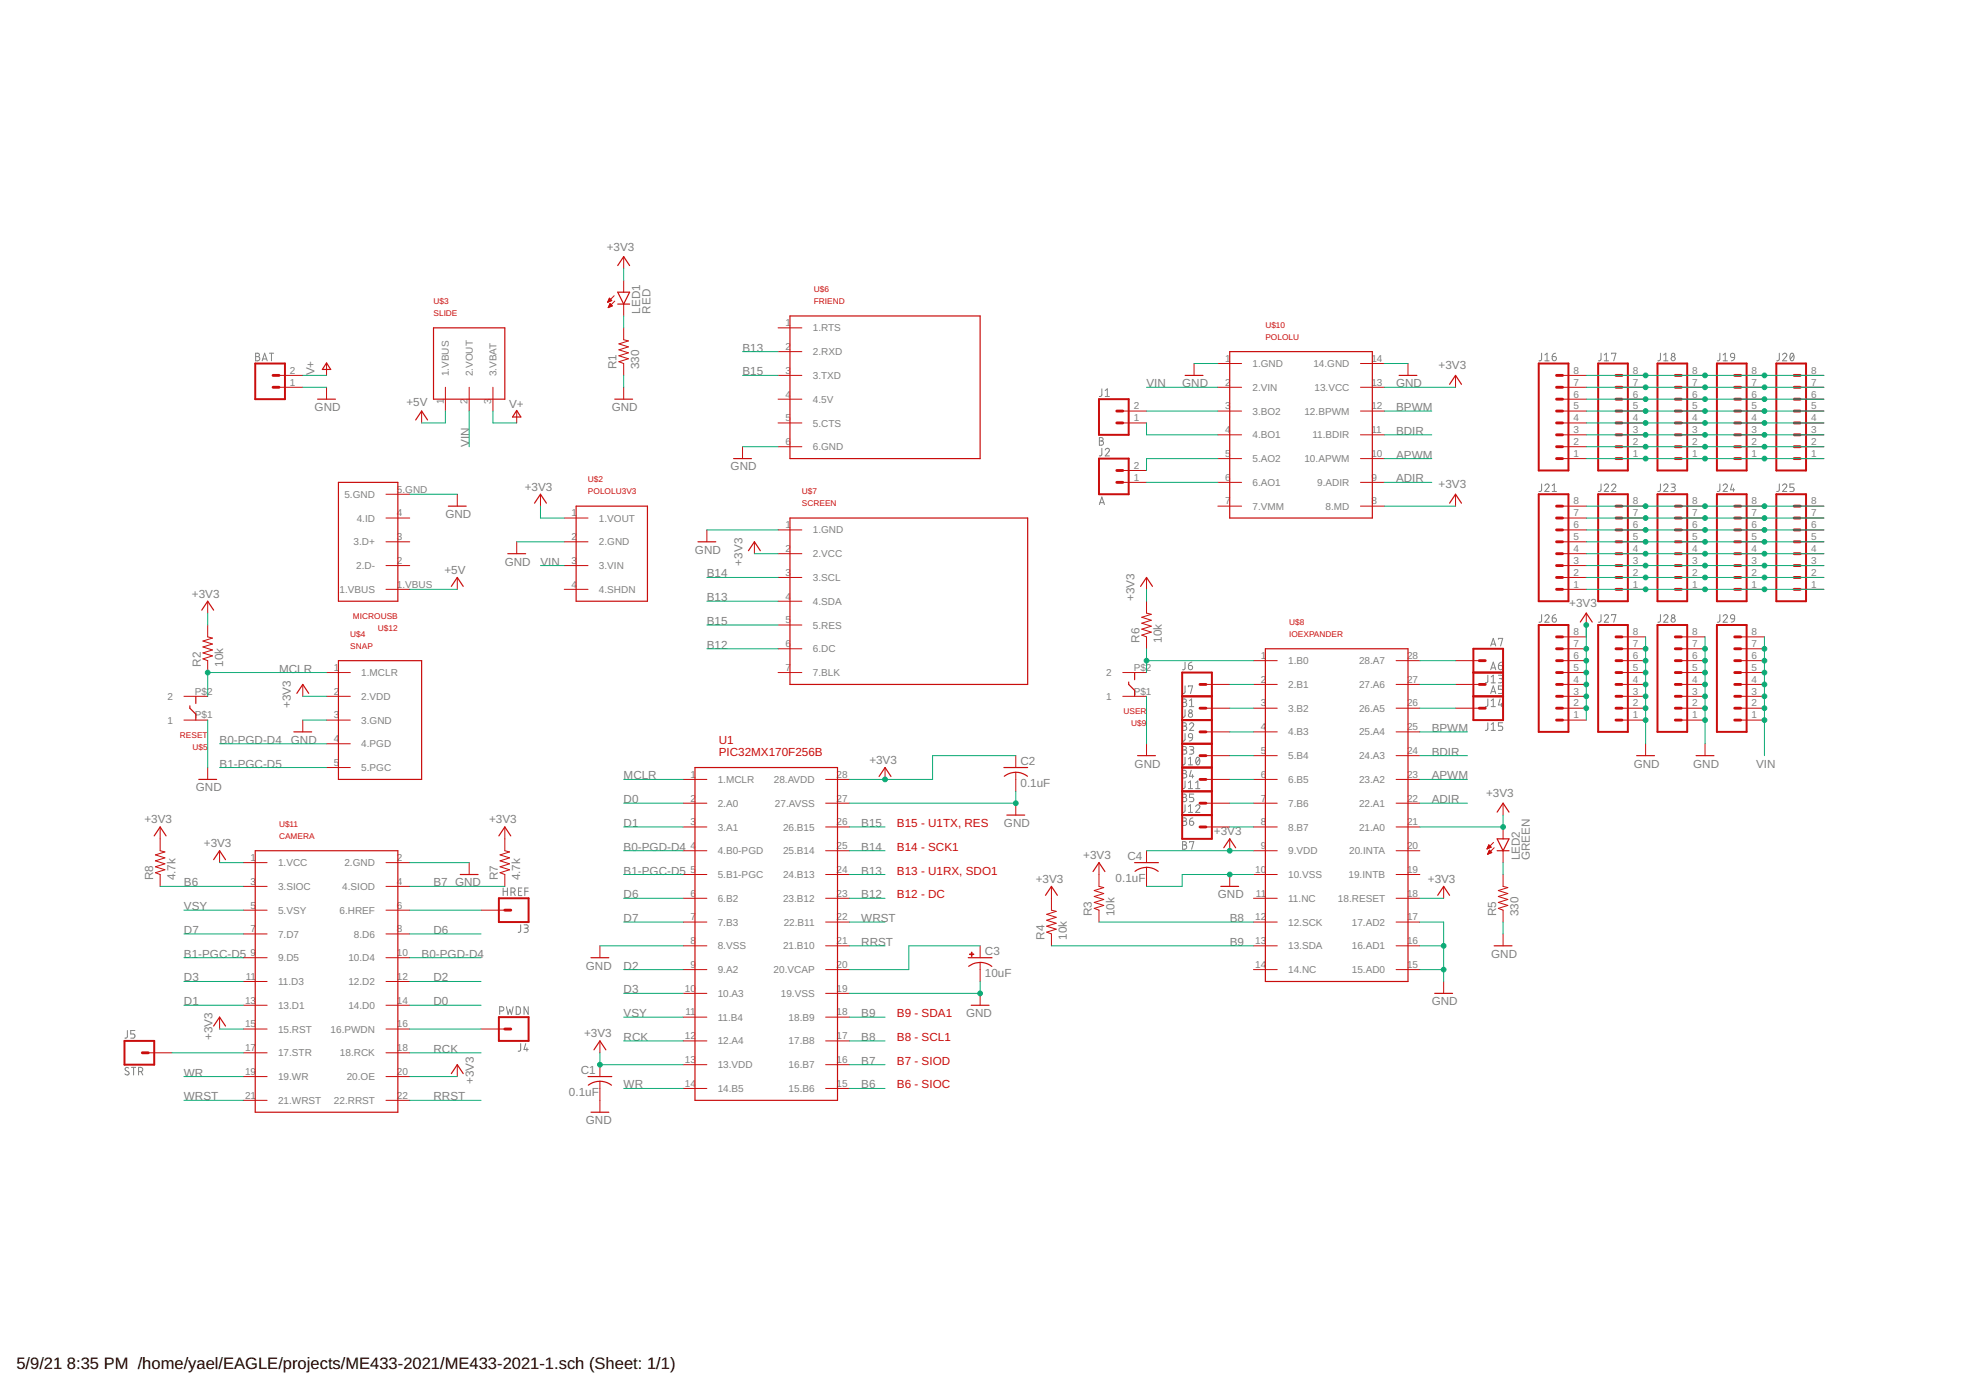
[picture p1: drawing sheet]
<svg xmlns="http://www.w3.org/2000/svg" width="420mm" height="297mm" viewBox="0 0 420 297" stroke-linecap="round" stroke-linejoin="round" font-family="sans-serif">
<defs><g id="words">
<g font-size="3.5">
<text x="3.5" y="292.5">5/9/21</text>
<text x="14.3" y="292.5">8:35 PM /home/yael/EAGLE/projects/ME433-2021/ME433-2021-1.sch (Sheet: 1/1)</text>
</g>
<g font-size="2.5" fill="#808080">
<text x="129.7" y="53.6">+3V3</text>
<text x="136.8" y="67" transform="rotate(-90 136.8 67)">LED1</text>
<text x="139" y="67" transform="rotate(-90 139 67)">RED</text>
<text x="158.7" y="75.1">B13</text>
<text x="67.2" y="80.2" transform="rotate(-90 67.2 80.2)">V+</text>
<text x="131.8" y="79" transform="rotate(-90 131.8 79)">R1</text>
<text x="136.6" y="79" transform="rotate(-90 136.6 79)">330</text>
<text x="158.7" y="80.2">B15</text>
<text x="245" y="82.8">VIN</text>
<text x="252.6" y="82.8">GND</text>
<text x="298.4" y="82.8">GND</text>
<text x="307.4" y="79">+3V3</text>
<text x="67.2" y="87.8">GND</text>
<text x="86.9" y="86.8">+5V</text>
<text x="108.8" y="87.1">V+</text>
<text x="130.7" y="87.8">GND</text>
<text x="298.4" y="87.8">BPWM</text>
<text x="100.3" y="95.5" transform="rotate(-90 100.3 95.5)">VIN</text>
<text x="298.4" y="92.9">BDIR</text>
<text x="156.1" y="100.5">GND</text>
<text x="298.4" y="98">APWM</text>
<text x="112.1" y="104.9">+3V3</text>
<text x="298.4" y="103.1">ADIR</text>
<text x="307.4" y="104.4">+3V3</text>
<text x="95.2" y="110.7">GND</text>
<text x="148.5" y="118.3">GND</text>
<text x="95" y="122.6">+5V</text>
<text x="107.9" y="120.9">GND</text>
<text x="115.5" y="120.9">VIN</text>
<text x="151.1" y="123.4">B14</text>
<text x="158.7" y="120.9" transform="rotate(-90 158.7 120.9)">+3V3</text>
<text x="41" y="127.7">+3V3</text>
<text x="151.1" y="128.5">B13</text>
<text x="242.5" y="128.5" transform="rotate(-90 242.5 128.5)">+3V3</text>
<text x="335.4" y="129.7">+3V3</text>
<text x="151.1" y="133.6">B15</text>
<text x="243.5" y="137.4" transform="rotate(-90 243.5 137.4)">R6</text>
<text x="248.3" y="137.4" transform="rotate(-90 248.3 137.4)">10k</text>
<text x="42.9" y="142.4" transform="rotate(-90 42.9 142.4)">R2</text>
<text x="47.7" y="142.4" transform="rotate(-90 47.7 142.4)">10k</text>
<text x="59.6" y="143.7">MCLR</text>
<text x="151.1" y="138.6">B12</text>
<text x="62.2" y="151.3" transform="rotate(-90 62.2 151.3)">+3V3</text>
<text x="46.9" y="159">B0-PGD-D4</text>
<text x="62.2" y="159">GND</text>
<text x="306" y="156.4">BPWM</text>
<text x="306" y="161.5">BDIR</text>
<text x="46.9" y="164">B1-PGC-D5</text>
<text x="133.3" y="166.6">MCLR</text>
<text x="185.8" y="163.3">+3V3</text>
<text x="218.1" y="163.4">C2</text>
<text x="242.5" y="164">GND</text>
<text x="306" y="166.6">APWM</text>
<text x="349.2" y="164">GND</text>
<text x="361.9" y="164">GND</text>
<text x="375.3" y="164">VIN</text>
<text x="41.9" y="169.1">GND</text>
<text x="133.3" y="171.6">D0</text>
<text x="218.1" y="168.2">0.1uF</text>
<text x="306" y="171.6">ADIR</text>
<text x="317.6" y="170.4">+3V3</text>
<text x="30.9" y="176">+3V3</text>
<text x="104.5" y="176">+3V3</text>
<text x="133.3" y="176.7">D1</text>
<text x="184.1" y="176.7">B15</text>
<text x="214.6" y="176.7">GND</text>
<text x="259.4" y="178.5">+3V3</text>
<text x="43.6" y="181">+3V3</text>
<text x="133.3" y="181.8">B0-PGD-D4</text>
<text x="184.1" y="181.8">B14</text>
<text x="231.5" y="183.6">+3V3</text>
<text x="241" y="183.7">C4</text>
<text x="324.8" y="183.8" transform="rotate(-90 324.8 183.8)">LED2</text>
<text x="326.9" y="183.8" transform="rotate(-90 326.9 183.8)">GREEN</text>
<text x="32.7" y="188.2" transform="rotate(-90 32.7 188.2)">R8</text>
<text x="37.5" y="188.2" transform="rotate(-90 37.5 188.2)">4.7k</text>
<text x="39.3" y="189.4">B6</text>
<text x="92.6" y="189.4">B7 GND</text>
<text x="106.4" y="188.2" transform="rotate(-90 106.4 188.2)">R7</text>
<text x="111.2" y="188.2" transform="rotate(-90 111.2 188.2)">4.7k</text>
<text x="133.3" y="192">D6</text>
<text x="133.3" y="186.9">B1-PGC-D5</text>
<text x="184.1" y="186.9">B13</text>
<text x="184.1" y="192">B12</text>
<text x="221.3" y="188.7">+3V3</text>
<text x="238.4" y="188.5">0.1uF</text>
<text x="260.3" y="192">GND</text>
<text x="305.2" y="188.7">+3V3</text>
<text x="39.3" y="194.5">VSY</text>
<text x="133.3" y="197">D7</text>
<text x="184.1" y="197">WRST</text>
<text x="233.4" y="195.8" transform="rotate(-90 233.4 195.8)">R3</text>
<text x="238.2" y="195.8" transform="rotate(-90 238.2 195.8)">10k</text>
<text x="262.8" y="197">B8</text>
<text x="319.7" y="195.8" transform="rotate(-90 319.7 195.8)">R5</text>
<text x="324.5" y="195.8" transform="rotate(-90 324.5 195.8)">330</text>
<text x="39.3" y="199.6">D7</text>
<text x="92.6" y="199.6">D6</text>
<text x="184.1" y="202.1">RRST</text>
<text x="223.2" y="200.9" transform="rotate(-90 223.2 200.9)">R4</text>
<text x="228" y="200.9" transform="rotate(-90 228 200.9)">10k</text>
<text x="262.8" y="202.1">B9</text>
<text x="39.3" y="209.7">D3</text>
<text x="39.3" y="204.7">B1-PGC-D5</text>
<text x="90.1" y="204.7">B0-PGD-D4</text>
<text x="92.6" y="209.7">D2</text>
<text x="125.2" y="207.2">GND</text>
<text x="133.3" y="207.2">D2</text>
<text x="210.5" y="208.8">10uF</text>
<text x="210.5" y="204">C3</text>
<text x="318.7" y="204.7">GND</text>
<text x="39.3" y="214.8">D1</text>
<text x="92.6" y="214.8">D0</text>
<text x="133.3" y="212.3">D3</text>
<text x="306" y="214.8">GND</text>
<text x="124.8" y="221.7">+3V3</text>
<text x="133.3" y="217.4">VSY</text>
<text x="184.1" y="217.4">B9</text>
<text x="206.5" y="217.4">GND</text>
<text x="45.4" y="222.2" transform="rotate(-90 45.4 222.2)">+3V3</text>
<text x="92.6" y="225">RCK</text>
<text x="133.3" y="222.4">RCK</text>
<text x="184.1" y="222.4">B8</text>
<text x="184.1" y="227.5">B7</text>
<text x="39.3" y="230.1">WR</text>
<text x="101.3" y="231.6" transform="rotate(-90 101.3 231.6)">+3V3</text>
<text x="124.1" y="229.4">C1</text>
<text x="133.3" y="232.6">WR</text>
<text x="184.1" y="232.6">B6</text>
<text x="39.3" y="235.1">WRST</text>
<text x="92.6" y="235.1">RRST</text>
<text x="121.6" y="234.2">0.1uF</text>
<text x="125.2" y="240.2">GND</text>
</g>
<g font-size="2.5" fill="#c90d0c">
<text x="153.6" y="159">U1</text>
<text x="153.6" y="161.5">PIC32MX170F256B</text>
<text x="191.7" y="176.7">B15 - U1TX, RES</text>
<text x="191.7" y="181.8">B14 - SCK1</text>
<text x="191.7" y="186.9">B13 - U1RX, SDO1</text>
<text x="191.7" y="192">B12 - DC</text>
<text x="191.7" y="217.4">B9 - SDA1</text>
<text x="191.7" y="222.4">B8 - SCL1</text>
<text x="191.7" y="227.5">B7 - SIOD</text>
<text x="191.7" y="232.6">B6 - SIOC</text>
</g>
<g font-size="2.1" fill="#808080">
<text x="167.9" y="69.7">1</text>
<text x="173.7" y="70.8">1.RTS</text>
<text x="167.9" y="74.8">2</text>
<text x="173.7" y="75.9">2.RXD</text>
<text x="261.8" y="77.3">1</text>
<text x="293.1" y="77.3">14</text>
<text x="62" y="82.4">1</text>
<text x="62" y="79.9">2</text>
<text x="95.9" y="80.4" transform="rotate(-90 95.9 80.4)">1.VBUS</text>
<text x="101" y="80.4" transform="rotate(-90 101 80.4)">2.VOUT</text>
<text x="106.1" y="80.4" transform="rotate(-90 106.1 80.4)">3.VBAT</text>
<text x="167.9" y="79.9">3</text>
<text x="173.7" y="81">3.TXD</text>
<text x="261.8" y="82.4">2</text>
<text x="267.7" y="78.5">1.GND</text>
<text x="267.7" y="83.5">2.VIN</text>
<text x="280.7" y="78.5">14.GND</text>
<text x="280.9" y="83.5">13.VCC</text>
<text x="293.1" y="82.4">13</text>
<text x="336.3" y="82.4">7</text>
<text x="336.3" y="79.9">8</text>
<text x="349" y="82.4">7</text>
<text x="349" y="79.9">8</text>
<text x="361.7" y="82.4">7</text>
<text x="361.7" y="79.9">8</text>
<text x="374.3" y="82.4">7</text>
<text x="374.3" y="79.9">8</text>
<text x="387" y="82.4">7</text>
<text x="387" y="79.9">8</text>
<text x="94.8" y="86.3" transform="rotate(-90 94.8 86.3)">1</text>
<text x="99.9" y="86.3" transform="rotate(-90 99.9 86.3)">2</text>
<text x="105" y="86.3" transform="rotate(-90 105 86.3)">3</text>
<text x="167.9" y="85">4</text>
<text x="173.7" y="86.1">4.5V</text>
<text x="242.3" y="87.5">2</text>
<text x="261.8" y="87.5">3</text>
<text x="267.7" y="88.6">3.BO2</text>
<text x="278.8" y="88.6">12.BPWM</text>
<text x="293.1" y="87.5">12</text>
<text x="336.3" y="87.5">5</text>
<text x="336.3" y="85">6</text>
<text x="349" y="87.5">5</text>
<text x="349" y="85">6</text>
<text x="361.7" y="87.5">5</text>
<text x="361.7" y="85">6</text>
<text x="374.3" y="87.5">5</text>
<text x="374.3" y="85">6</text>
<text x="387" y="87.5">5</text>
<text x="387" y="85">6</text>
<text x="167.9" y="95.1">6</text>
<text x="167.9" y="90">5</text>
<text x="173.7" y="91.1">5.CTS</text>
<text x="242.3" y="90">1</text>
<text x="261.8" y="92.6">4</text>
<text x="267.7" y="93.7">4.BO1</text>
<text x="280.5" y="93.7">11.BDIR</text>
<text x="293.1" y="92.6">11</text>
<text x="336.3" y="95.1">2</text>
<text x="336.3" y="92.6">3</text>
<text x="336.3" y="90">4</text>
<text x="349" y="95.1">2</text>
<text x="349" y="92.6">3</text>
<text x="349" y="90">4</text>
<text x="361.7" y="95.1">2</text>
<text x="361.7" y="92.6">3</text>
<text x="361.7" y="90">4</text>
<text x="374.3" y="95.1">2</text>
<text x="374.3" y="92.6">3</text>
<text x="374.3" y="90">4</text>
<text x="387" y="95.1">2</text>
<text x="387" y="92.6">3</text>
<text x="387" y="90">4</text>
<text x="173.7" y="96.2">6.GND</text>
<text x="242.3" y="100.2">2</text>
<text x="261.8" y="97.6">5</text>
<text x="267.7" y="98.8">5.AO2</text>
<text x="278.8" y="98.8">10.APWM</text>
<text x="293.1" y="97.6">10</text>
<text x="336.3" y="97.6">1</text>
<text x="349" y="97.6">1</text>
<text x="361.7" y="97.6">1</text>
<text x="374.3" y="97.6">1</text>
<text x="387" y="97.6">1</text>
<text x="73.6" y="106.4">5.GND</text>
<text x="84.8" y="105.3">5.GND</text>
<text x="242.3" y="102.7">1</text>
<text x="261.8" y="102.7">6</text>
<text x="261.8" y="107.8">7</text>
<text x="267.7" y="103.8">6.AO1</text>
<text x="281.5" y="103.8">9.ADIR</text>
<text x="293.1" y="107.8">8</text>
<text x="293.1" y="102.7">9</text>
<text x="336.3" y="107.8">8</text>
<text x="349" y="107.8">8</text>
<text x="361.7" y="107.8">8</text>
<text x="374.3" y="107.8">8</text>
<text x="387" y="107.8">8</text>
<text x="76.2" y="111.5">4.ID</text>
<text x="84.8" y="110.3">4</text>
<text x="122.1" y="110.3">1</text>
<text x="128" y="111.5">1.VOUT</text>
<text x="167.9" y="112.9">1</text>
<text x="267.7" y="108.9">7.VMM</text>
<text x="283.3" y="108.9">8.MD</text>
<text x="336.3" y="112.9">6</text>
<text x="336.3" y="110.3">7</text>
<text x="349" y="112.9">6</text>
<text x="349" y="110.3">7</text>
<text x="361.7" y="112.9">6</text>
<text x="361.7" y="110.3">7</text>
<text x="374.3" y="112.9">6</text>
<text x="374.3" y="110.3">7</text>
<text x="387" y="112.9">6</text>
<text x="387" y="110.3">7</text>
<text x="75.6" y="116.5">3.D+</text>
<text x="84.8" y="115.4">3</text>
<text x="122.1" y="115.4">2</text>
<text x="128" y="116.5">2.GND</text>
<text x="167.9" y="118">2</text>
<text x="173.7" y="114">1.GND</text>
<text x="173.7" y="119.1">2.VCC</text>
<text x="336.3" y="118">4</text>
<text x="336.3" y="115.4">5</text>
<text x="349" y="118">4</text>
<text x="349" y="115.4">5</text>
<text x="361.7" y="118">4</text>
<text x="361.7" y="115.4">5</text>
<text x="374.3" y="118">4</text>
<text x="374.3" y="115.4">5</text>
<text x="387" y="118">4</text>
<text x="387" y="115.4">5</text>
<text x="76.1" y="121.6">2.D-</text>
<text x="84.8" y="125.6">1.VBUS</text>
<text x="84.8" y="120.5">2</text>
<text x="122.1" y="120.5">3</text>
<text x="122.1" y="125.6">4</text>
<text x="128" y="121.6">3.VIN</text>
<text x="167.9" y="123">3</text>
<text x="173.7" y="124.2">3.SCL</text>
<text x="336.3" y="125.6">1</text>
<text x="336.3" y="123">2</text>
<text x="336.3" y="120.5">3</text>
<text x="349" y="125.6">1</text>
<text x="349" y="123">2</text>
<text x="349" y="120.5">3</text>
<text x="361.7" y="125.6">1</text>
<text x="361.7" y="123">2</text>
<text x="361.7" y="120.5">3</text>
<text x="374.3" y="125.6">1</text>
<text x="374.3" y="123">2</text>
<text x="374.3" y="120.5">3</text>
<text x="387" y="125.6">1</text>
<text x="387" y="123">2</text>
<text x="387" y="120.5">3</text>
<text x="72.5" y="126.7">1.VBUS</text>
<text x="128" y="126.7">4.SHDN</text>
<text x="167.9" y="128.1">4</text>
<text x="173.7" y="129.2">4.SDA</text>
<text x="167.9" y="133.2">5</text>
<text x="173.7" y="134.3">5.RES</text>
<text x="336.3" y="135.7">8</text>
<text x="349" y="135.7">8</text>
<text x="361.7" y="135.7">8</text>
<text x="374.3" y="135.7">8</text>
<text x="71.3" y="143.4">1</text>
<text x="167.9" y="138.3">6</text>
<text x="167.9" y="143.4">7</text>
<text x="173.7" y="139.4">6.DC</text>
<text x="242.3" y="143.4">P$2</text>
<text x="269.4" y="140.8">1</text>
<text x="275.3" y="141.9">1.B0</text>
<text x="290.4" y="141.9">28.A7</text>
<text x="300.7" y="140.8">28</text>
<text x="336.3" y="143.4">5</text>
<text x="336.3" y="140.8">6</text>
<text x="336.3" y="138.3">7</text>
<text x="349" y="143.4">5</text>
<text x="349" y="140.8">6</text>
<text x="349" y="138.3">7</text>
<text x="361.7" y="143.4">5</text>
<text x="361.7" y="140.8">6</text>
<text x="361.7" y="138.3">7</text>
<text x="374.3" y="143.4">5</text>
<text x="374.3" y="140.8">6</text>
<text x="374.3" y="138.3">7</text>
<text x="35.8" y="149.6">2</text>
<text x="41.6" y="148.4">P$2</text>
<text x="71.3" y="148.4">2</text>
<text x="77.2" y="144.5">1.MCLR</text>
<text x="77.2" y="149.6">2.VDD</text>
<text x="173.7" y="144.5">7.BLK</text>
<text x="236.4" y="149.6">1</text>
<text x="236.4" y="144.5">2</text>
<text x="242.3" y="148.4">P$1</text>
<text x="269.4" y="145.9">2</text>
<text x="275.3" y="147">2.B1</text>
<text x="290.4" y="147">27.A6</text>
<text x="300.7" y="145.9">27</text>
<text x="336.3" y="148.4">3</text>
<text x="336.3" y="145.9">4</text>
<text x="349" y="148.4">3</text>
<text x="349" y="145.9">4</text>
<text x="361.7" y="148.4">3</text>
<text x="361.7" y="145.9">4</text>
<text x="374.3" y="148.4">3</text>
<text x="374.3" y="145.9">4</text>
<text x="35.8" y="154.6">1</text>
<text x="41.6" y="153.5">P$1</text>
<text x="71.3" y="153.5">3</text>
<text x="77.2" y="154.6">3.GND</text>
<text x="269.4" y="151">3</text>
<text x="275.3" y="152.1">3.B2</text>
<text x="290.4" y="152.1">26.A5</text>
<text x="300.7" y="151">26</text>
<text x="336.3" y="153.5">1</text>
<text x="336.3" y="151">2</text>
<text x="349" y="153.5">1</text>
<text x="349" y="151">2</text>
<text x="361.7" y="153.5">1</text>
<text x="361.7" y="151">2</text>
<text x="374.3" y="153.5">1</text>
<text x="374.3" y="151">2</text>
<text x="71.3" y="158.6">4</text>
<text x="77.2" y="159.7">4.PGD</text>
<text x="269.4" y="156.1">4</text>
<text x="269.4" y="161.1">5</text>
<text x="275.3" y="157.2">4.B3</text>
<text x="290.4" y="157.2">25.A4</text>
<text x="300.7" y="161.1">24</text>
<text x="300.7" y="156.1">25</text>
<text x="71.3" y="163.7">5</text>
<text x="77.2" y="164.8">5.PGC</text>
<text x="147.5" y="166.2">1</text>
<text x="153.4" y="167.3">1.MCLR</text>
<text x="165.4" y="167.3">28.AVDD</text>
<text x="178.8" y="166.2">28</text>
<text x="269.4" y="166.2">6</text>
<text x="275.3" y="162.3">5.B4</text>
<text x="275.3" y="167.3">6.B5</text>
<text x="290.4" y="167.3">23.A2</text>
<text x="290.4" y="162.3">24.A3</text>
<text x="300.7" y="166.2">23</text>
<text x="147.5" y="171.3">2</text>
<text x="153.4" y="172.4">2.A0</text>
<text x="165.6" y="172.4">27.AVSS</text>
<text x="178.8" y="171.3">27</text>
<text x="269.4" y="171.3">7</text>
<text x="275.3" y="172.4">7.B6</text>
<text x="290.4" y="172.4">22.A1</text>
<text x="300.7" y="171.3">22</text>
<text x="147.5" y="176.4">3</text>
<text x="153.4" y="177.5">3.A1</text>
<text x="167.3" y="177.5">26.B15</text>
<text x="178.8" y="176.4">26</text>
<text x="269.4" y="176.4">8</text>
<text x="275.3" y="177.5">8.B7</text>
<text x="290.4" y="177.5">21.A0</text>
<text x="300.7" y="176.4">21</text>
<text x="53.6" y="184">1</text>
<text x="59.4" y="185.1">1.VCC</text>
<text x="73.6" y="185.1">2.GND</text>
<text x="84.8" y="184">2</text>
<text x="147.5" y="181.4">4</text>
<text x="153.4" y="182.6">4.B0-PGD</text>
<text x="167.3" y="182.6">25.B14</text>
<text x="178.8" y="181.4">25</text>
<text x="269.4" y="181.4">9</text>
<text x="275.3" y="182.6">9.VDD</text>
<text x="288.3" y="182.6">20.INTA</text>
<text x="300.7" y="181.4">20</text>
<text x="53.6" y="189.1">3</text>
<text x="59.4" y="190.2">3.SIOC</text>
<text x="73.1" y="190.2">4.SIOD</text>
<text x="84.8" y="189.1">4</text>
<text x="147.5" y="186.5">5</text>
<text x="147.5" y="191.6">6</text>
<text x="153.4" y="187.6">5.B1-PGC</text>
<text x="167.3" y="187.6">24.B13</text>
<text x="178.8" y="191.6">23</text>
<text x="178.8" y="186.5">24</text>
<text x="268.3" y="186.5">10</text>
<text x="268.4" y="191.6">11</text>
<text x="275.3" y="187.6">10.VSS</text>
<text x="288.2" y="187.6">19.INTB</text>
<text x="300.7" y="191.6">18</text>
<text x="300.7" y="186.5">19</text>
<text x="53.6" y="194.1">5</text>
<text x="59.4" y="195.3">5.VSY</text>
<text x="72.5" y="195.3">6.HREF</text>
<text x="84.8" y="194.1">6</text>
<text x="147.5" y="196.7">7</text>
<text x="153.4" y="192.7">6.B2</text>
<text x="153.4" y="197.8">7.B3</text>
<text x="167.3" y="192.7">23.B12</text>
<text x="167.5" y="197.8">22.B11</text>
<text x="178.8" y="196.7">22</text>
<text x="268.3" y="196.7">12</text>
<text x="275.3" y="192.7">11.NC</text>
<text x="275.3" y="197.8">12.SCK</text>
<text x="285.9" y="192.7">18.RESET</text>
<text x="288.9" y="197.8">17.AD2</text>
<text x="300.7" y="196.7">17</text>
<text x="53.6" y="199.2">7</text>
<text x="59.4" y="200.3">7.D7</text>
<text x="75.6" y="200.3">8.D6</text>
<text x="84.8" y="199.2">8</text>
<text x="147.5" y="201.8">8</text>
<text x="153.4" y="202.9">8.VSS</text>
<text x="167.3" y="202.9">21.B10</text>
<text x="178.8" y="201.8">21</text>
<text x="268.3" y="201.8">13</text>
<text x="275.3" y="202.9">13.SDA</text>
<text x="288.9" y="202.9">16.AD1</text>
<text x="300.7" y="201.8">16</text>
<text x="52.5" y="209.4">11</text>
<text x="53.6" y="204.3">9</text>
<text x="59.4" y="205.4">9.D5</text>
<text x="74.5" y="205.4">10.D4</text>
<text x="84.8" y="204.3">10</text>
<text x="84.8" y="209.4">12</text>
<text x="147.5" y="206.8">9</text>
<text x="153.4" y="208">9.A2</text>
<text x="165.3" y="208">20.VCAP</text>
<text x="178.8" y="206.8">20</text>
<text x="268.3" y="206.8">14</text>
<text x="275.3" y="208">14.NC</text>
<text x="288.9" y="208">15.AD0</text>
<text x="300.7" y="206.8">15</text>
<text x="52.4" y="214.5">13</text>
<text x="59.4" y="210.5">11.D3</text>
<text x="59.4" y="215.6">13.D1</text>
<text x="74.5" y="210.5">12.D2</text>
<text x="74.5" y="215.6">14.D0</text>
<text x="84.8" y="214.5">14</text>
<text x="146.4" y="211.9">10</text>
<text x="153.4" y="213">10.A3</text>
<text x="166.9" y="213">19.VSS</text>
<text x="178.8" y="211.9">19</text>
<text x="52.4" y="219.5">15</text>
<text x="59.4" y="220.7">15.RST</text>
<text x="70.6" y="220.7">16.PWDN</text>
<text x="84.8" y="219.5">16</text>
<text x="146.5" y="217">11</text>
<text x="153.4" y="218.1">11.B4</text>
<text x="168.5" y="218.1">18.B9</text>
<text x="178.8" y="217">18</text>
<text x="52.4" y="224.6">17</text>
<text x="59.4" y="225.7">17.STR</text>
<text x="72.7" y="225.7">18.RCK</text>
<text x="84.8" y="224.6">18</text>
<text x="146.4" y="222.1">12</text>
<text x="146.4" y="227.2">13</text>
<text x="153.4" y="223.2">12.A4</text>
<text x="168.5" y="223.2">17.B8</text>
<text x="178.8" y="227.2">16</text>
<text x="178.8" y="222.1">17</text>
<text x="52.4" y="229.7">19</text>
<text x="59.4" y="230.8">19.WR</text>
<text x="74.1" y="230.8">20.OE</text>
<text x="84.8" y="229.7">20</text>
<text x="146.4" y="232.2">14</text>
<text x="153.4" y="228.3">13.VDD</text>
<text x="153.4" y="233.4">14.B5</text>
<text x="168.5" y="233.4">15.B6</text>
<text x="168.5" y="228.3">16.B7</text>
<text x="178.8" y="232.2">15</text>
<text x="52.4" y="234.8">21</text>
<text x="59.4" y="235.9">21.WRST</text>
<text x="71.4" y="235.9">22.RRST</text>
<text x="84.8" y="234.8">22</text>
</g>
<g font-size="1.8" fill="#c90d0c">
<text x="92.6" y="65">U$3</text>
<text x="173.9" y="62.5">U$6</text>
<text x="173.9" y="65">FRIEND</text>
<text x="92.6" y="67.5">SLIDE</text>
<text x="270.4" y="70.1">U$10</text>
<text x="270.4" y="72.6">POLOLU</text>
<text x="125.7" y="103.1">U$2</text>
<text x="125.7" y="105.6">POLOLU3V3</text>
<text x="171.4" y="105.6">U$7</text>
<text x="171.4" y="108.2">SCREEN</text>
<text x="74.9" y="136.1">U$4</text>
<text x="75.4" y="132.3">MICROUSB</text>
<text x="80.8" y="134.8">U$12</text>
<text x="275.5" y="133.6">U$8</text>
<text x="275.5" y="136.1">IOEXPANDER</text>
<text x="74.9" y="138.6">SNAP</text>
<text x="240.1" y="152.6">USER</text>
<text x="241.8" y="155.1">U$9</text>
<text x="38.5" y="157.7">RESET</text>
<text x="41.1" y="160.2">U$5</text>
<text x="59.6" y="176.7">U$11</text>
<text x="59.6" y="179.3">CAMERA</text>
</g>
</g></defs>
<g fill="none" stroke="#808080" stroke-width=".21">
<path d="M54.6 75.5h.5a.36 .36 0 0 1 .3 .3 .36 .36 0 0 1-.3 .4 .46 .46 0 0 1 .4 .5 .46 .46 0 0 1-.4 .4h-.5zM54.6 76.2h.5M56 77.1l.6-1.6 .5 1.6M56.2 76.7h.8M57.6 75.5h.9M58 75.5v1.6M329.5 75.5l-.1 1.4-.5 .2M330.2 77.1h.9M330.2 75.8l.4-.3v1.6M331.7 76.2h.6a.45 .45 0 0 1 .3 .5 .45 .45 0 0 1-.5 .4 .45 .45 0 0 1-.4-.5zM332.4 75.5l-.4 .1-.3 .6M342.2 75.5l-.1 1.4-.5 .2"/>
<path d="M342.9 77.1h.9M342.9 75.8l.4-.3v1.6M344.4 75.6v-.1h.9l-.4 1.6M354.9 75.5l-.1 1.4-.5 .2M355.6 77.1h.9M355.6 75.8l.4-.3v1.6M367.6 75.5l-.1 1.4-.5 .2M368.3 77.1h.9M368.3 75.8l.4-.3v1.6M370 75.6l.3-.1 .3 .1 .1 .8-.8-.1-.1-.4zM370.7 76.4l-.1 .4-.6 .3M380.3 75.5l-.1 1.4-.5 .2"/>
<path d="M381 75.8a.44 .44 0 0 1 .6-.3 .44 .44 0 0 1 .1 .7l-.7 .9h.9M382.7 75.6l.3-.1a.97 .97 0 0 1 0 1.6 1.02 1.02 0 0 1-.3-1.5zM383.3 75.8l-.7 1M234.9 93.5h.5a.36 .36 0 0 1 .4 .4 .36 .36 0 0 1-.4 .3 .46 .46 0 0 1 .4 .5 .46 .46 0 0 1-.4 .4h-.5zM234.9 94.2h.5M235.5 83.1v1.4l-.6 .2M235.5 95.8v1.4l-.6 .2M236.2 96.2a.44 .44 0 0 1 .6-.4 .44 .44 0 0 1 .2 .7l-.8 .9h.9M236.2 84.7h.9M236.2 83.5l.4-.4v1.6M234.9 107.8l.6-1.6 .5 1.6M235.1 107.4h.8"/>
<path d="M329.5 103.4l-.1 1.4-.5 .2M330.2 103.8a.44 .44 0 0 1 .6-.4 .44 .44 0 0 1 .1 .7l-.7 .9h.9M331.7 105h.9M331.7 103.8l.5-.4v1.6M342.2 103.4l-.1 1.4-.5 .2M342.9 103.8a.44 .44 0 0 1 .6-.4 .44 .44 0 0 1 .1 .7l-.7 .9h.9M344.4 103.8a.44 .44 0 0 1 .7-.4 .44 .44 0 0 1 .1 .7l-.8 .9h.9M354.9 103.4l-.1 1.4-.5 .2M355.6 103.8a.44 .44 0 0 1 .6-.4 .44 .44 0 0 1 .1 .7l-.7 .9h.9M357.1 103.4h.6a.36 .36 0 0 1 .3 .4 .36 .36 0 0 1-.3 .3h-.4M357.6 104.1a.44 .44 0 0 1 .4 .5 .44 .44 0 0 1-.4 .4h-.5M367.6 103.4l-.1 1.4-.5 .2"/>
<path d="M368.3 103.8a.44 .44 0 0 1 .6-.4 .44 .44 0 0 1 .1 .7l-.7 .9h.9M370.2 103.4l-.4 1.3h.9M370.5 104.3v.7M380.3 103.4l-.1 1.4-.5 .2M381 103.8a.44 .44 0 0 1 .6-.4 .44 .44 0 0 1 .1 .7l-.7 .9h.9M383.4 103.4h-.9v.7h.6a.45 .45 0 0 1 .3 .5 .45 .45 0 0 1-.3 .4h-.6M318.6 138l.5-1.6 .6 1.6M318.7 137.6h.8M320.2 136.6v-.2h.9l-.4 1.6M329.5 131.3l-.1 1.5-.5 .2M330.2 131.7a.44 .44 0 0 1 .6-.3 .44 .44 0 0 1 .1 .7l-.7 .9h.9M331.7 132.1h.6a.45 .45 0 0 1 .3 .5 .45 .45 0 0 1-.4 .4 .45 .45 0 0 1-.5-.5z"/>
<path d="M332.4 131.3l-.4 .2-.3 .6M342.2 131.3l-.1 1.5-.5 .2M342.9 131.7a.44 .44 0 0 1 .6-.3 .44 .44 0 0 1 .1 .7l-.7 .9h.9M344.4 131.5v-.2h.9l-.4 1.7M354.9 131.3l-.1 1.5-.5 .2M355.6 131.7a.44 .44 0 0 1 .6-.3 .44 .44 0 0 1 .1 .7l-.7 .9h.9M367.6 131.3l-.1 1.5-.5 .2M368.3 131.7a.44 .44 0 0 1 .6-.3 .44 .44 0 0 1 .1 .7l-.7 .9h.9M370 131.5l.3-.2 .3 .2 .1 .7-.8-.1-.1-.3zM370.7 132.2l-.1 .5-.6 .3M252.7 149.4h.5a.36 .36 0 0 1 .3 .3 .36 .36 0 0 1-.3 .4 .46 .46 0 0 1 .4 .4 .46 .46 0 0 1-.4 .5h-.5zM252.7 154.5h.5a.36 .36 0 0 1 .3 .3 .36 .36 0 0 1-.3 .4 .46 .46 0 0 1 .4 .4 .46 .46 0 0 1-.4 .5h-.5z"/>
<path d="M252.7 159.5h.5a.36 .36 0 0 1 .3 .4 .36 .36 0 0 1-.3 .4 .46 .46 0 0 1 .4 .4 .46 .46 0 0 1-.4 .5h-.5zM252.7 150.1h.5M252.7 155.2h.5M253.3 141.5l-.1 1.4-.2 .2h-.3M253.3 146.6l-.1 1.4-.2 .2h-.3M253.3 151.7l-.1 1.4-.2 .2h-.3M253.3 156.7l-.1 1.4-.2 .2-.3 .1M254 142.2h.5a.45 .45 0 0 1 .4 .5 .45 .45 0 0 1-.5 .4 .45 .45 0 0 1-.4-.4zM254 146.8v-.2h.9l-.5 1.6M254.1 156.9l.3-.2 .3 .2 .2 .7-.8-.1-.1-.3zM254.2 154.8a.44 .44 0 0 1 .6-.3 .44 .44 0 0 1 .2 .7l-.8 .9h.9M254.2 159.5h.6a.36 .36 0 0 1 .3 .4 .36 .36 0 0 1-.3 .4h-.4"/>
<path d="M254.2 151h.9M254.2 149.7l.5-.3v1.6M254.7 141.5l-.6 .3-.1 .4M254.9 157.6l-.2 .5-.6 .3M318 144.3l-.1 1.4-.1 .2h-.4M318 149.4l-.1 1.4-.1 .2h-.4M318 154.5l-.1 1.4-.1 .2h-.4M318.6 143.1l.5-1.6 .6 1.6M318.6 148.2l.5-1.6 .6 1.6M318.7 151h.9M318.7 156.1h.9M318.7 145.9h.9"/>
<path d="M318.7 144.7l.4-.4v1.6M318.7 149.7l.4-.3v1.6M318.7 154.8l.4-.3v1.6M318.7 142.7h.8M318.7 147.8h.8M320.2 142.2h.6a.45 .45 0 0 1 .3 .5 .45 .45 0 0 1-.4 .4 .45 .45 0 0 1-.5-.4zM320.2 144.3h.6a.36 .36 0 0 1 .3 .4 .36 .36 0 0 1-.3 .3h-.4M320.6 149.4l-.4 1.2h.9M320.7 145a.46 .46 0 0 1 .4 .5 .46 .46 0 0 1-.4 .4h-.5M320.9 150.3v.7M321 141.5l-.5 .1-.3 .6M321.1 146.6h-.9v.7h.6a.46 .46 0 0 1 .4 .5 .46 .46 0 0 1-.4 .4h-.6"/>
<path d="M321.1 154.5h-.9v.7h.6a.46 .46 0 0 1 .4 .4 .46 .46 0 0 1-.4 .5h-.6M252.7 164.6h.5a.36 .36 0 0 1 .3 .4 .36 .36 0 0 1-.3 .3 .46 .46 0 0 1 .4 .5 .46 .46 0 0 1-.4 .4h-.5zM252.7 169.7h.5a.36 .36 0 0 1 .3 .4 .36 .36 0 0 1-.3 .3 .46 .46 0 0 1 .4 .5 .46 .46 0 0 1-.4 .4h-.5zM252.7 174.8h.5a.36 .36 0 0 1 .3 .3 .36 .36 0 0 1-.3 .4 .46 .46 0 0 1 .4 .4 .46 .46 0 0 1-.4 .5h-.5zM252.7 179.9h.5a.36 .36 0 0 1 .3 .3 .36 .36 0 0 1-.3 .4 .46 .46 0 0 1 .4 .4 .46 .46 0 0 1-.4 .5h-.5zM252.7 160.3h.5M252.7 165.3h.5M252.7 170.4h.5M252.7 175.5h.5M253.3 161.8l-.1 1.4-.2 .2h-.3M253.3 166.9l-.1 1.4-.5 .2M253.3 172l-.1 1.4-.5 .2"/>
<path d="M254 163.4h.9M254 162.2l.4-.4v1.6M254 167.3l.4-.4v1.6M254 172.3l.4-.3v1.6M254 168.5h.9M254 173.6h.9M254.2 175.5h.6a.45 .45 0 0 1 .3 .5 .45 .45 0 0 1-.5 .4 .45 .45 0 0 1-.4-.5zM254.6 164.6l-.4 1.3h.9M254.7 160.3a.46 .46 0 0 1 .4 .4 .46 .46 0 0 1-.4 .5h-.5M254.8 165.5v.7M254.9 174.8l-.4 .1-.3 .6M255.1 169.7h-.9v.7h.6a.46 .46 0 0 1 .3 .5 .46 .46 0 0 1-.3 .4h-.6"/>
<path d="M255.5 172.3a.45 .45 0 0 1 .7-.3 .45 .45 0 0 1 .1 .7l-.8 .9h.9M255.5 168.5h.9M255.5 167.3l.5-.4v1.6M255.7 161.9l.3-.1a.97 .97 0 0 1 0 1.6 1.02 1.02 0 0 1-.3-1.5zM256.3 162.2l-.7 .9M107.5 189.8v1.6M107.5 190.5h.9M108.4 189.8v1.6M109.2 190.6h.4a.44 .44 0 0 0 .5-.4 .44 .44 0 0 0-.5-.4h-.4v1.6M109.7 190.6l.4 .8M110.8 190.5h.6M111.3 197.6v1.4l-.6 .2"/>
<path d="M111.5 189.8h-.7v1.6h.7M112 197.6h.5a.36 .36 0 0 1 .4 .4 .36 .36 0 0 1-.4 .4h-.3M112.2 190.5h.7M112.4 198.4a.44 .44 0 0 1 .5 .4 .44 .44 0 0 1-.5 .4h-.4M112.9 189.8h-.7v1.6M252.7 180.6h.5M254.2 180v-.1h.9l-.4 1.6M106.8 216h.5a.46 .46 0 0 0 .4-.4 .46 .46 0 0 0-.4-.5h-.5v1.7M108.2 215.1l.4 1.7 .3-1.1 .4 1.1 .4-1.7M110.3 215.1l.6 .1 .3 .2v1.1l-.3 .2-.6 .1zM112.9 215.1v1.7l-.9-1.7v1.7M27.2 220.2v1.4l-.5 .2"/>
<path d="M27.5 228.2l-.4-.1-.4 .4 .1 .2 .6 .3a.41 .41 0 0 1 .1 .7 .41 .41 0 0 1-.7-.1l-.1-.1M28.1 228.1h.9M28.6 228.1v1.6M28.8 220.2h-.9v.8h.6a.45 .45 0 0 1 .3 .4 .45 .45 0 0 1-.3 .4h-.6M29.6 229h.5a.46 .46 0 0 0 .4-.5 .46 .46 0 0 0-.4-.4h-.5v1.6M30.2 229l.3 .7M111.3 223v1.4l-.6 .2M112.4 223l-.4 1.3h.9M112.6 223.9v.7"/>
<circle cx="357.6" cy="75.8" r=".36"/>
<circle cx="357.6" cy="76.7" r=".45"/>
<circle cx="357.6" cy="131.7" r=".35"/>
<circle cx="357.6" cy="132.5" r=".46"/>
<circle cx="254.4" cy="152.8" r=".45"/>
<circle cx="254.4" cy="152" r=".36"/>
</g>
<g fill="none" stroke="#c90d0c" stroke-width=".21">
<path d="M133.3 54.8v2.6M133.3 59.9v2.5M69.8 77.7v2.5M129.9 64.5h.2M130 64.4h.4M130 64.3h.7M130 65.7h.1M130 64.1h.6M130 65.6h.4M130.1 64h.4M130.1 65.5h.6M130.2 63.9h.2"/>
<path d="M130.2 65.3h.6M130.2 63.8h.1M130.2 65.2h.5M130.2 63.7l.5 .5-.8 .4zM130.3 65.1h.3M130.3 65h.2M130.4 64.9l.5 .5-.9 .3zM131.3 63.2l-1.4 1.4M131.4 64.3l-1.4 1.4M133.3 70.1v2.5l1 .3-2 .6 2 .6-2 .7 2 .6-2 .6 2 .7-2 .6 1 .4v2.5M133.3 65v2.5M166.3 75.1h5.1"/>
<path d="M166.3 70.1h5.1M255.2 77.7v2.5M260.3 77.7h5M290.7 77.7h5.1M300.9 77.7v2.5M59.6 82.8h5.1M59.6 80.2h5.1M69.8 82.8v2.5M90.1 87.8v2.6M95.2 82.8v5M100.3 82.8v5M105.3 82.8v5"/>
<path d="M110.4 87.8v2.6M133.3 82.8v2.5M158.7 95.5v2.5M166.3 80.2h5.1M166.3 95.5h5.1M166.3 90.4h5.1M166.3 85.3h5.1M239.9 90.4h5.1M239.9 87.8h5.1M260.3 82.8h5M260.3 87.8h5M260.3 92.9h5"/>
<path d="M260.3 98h5M290.7 82.8h5.1M290.7 87.8h5.1M290.7 92.9h5.1M290.7 98h5.1M311.1 80.2v2.6M333.9 82.8h5.1M333.9 80.2h5.1M333.9 95.5h5.1M333.9 90.4h5.1M333.9 85.3h5.1M333.9 87.8h5.1"/>
<path d="M333.9 92.9h5.1M333.9 98h5.1M346.6 82.8h5.1M346.6 80.2h5.1M346.6 95.5h5.1M346.6 90.4h5.1M346.6 85.3h5.1M346.6 87.8h5.1M346.6 92.9h5.1M346.6 98h5.1M359.3 82.8h5.1M359.3 80.2h5.1"/>
<path d="M359.3 95.5h5.1M359.3 90.4h5.1M359.3 85.3h5.1M359.3 87.8h5.1M359.3 92.9h5.1M359.3 98h5.1M372 82.8h5.1M372 80.2h5.1M372 95.5h5.1M372 90.4h5.1M372 85.3h5.1M372 87.8h5.1"/>
<path d="M372 92.9h5.1M372 98h5.1M384.7 82.8h5.1M384.7 80.2h5.1M384.7 95.5h5.1M384.7 90.4h5.1M384.7 85.3h5.1M384.7 87.8h5.1M384.7 92.9h5.1M384.7 98h5.1M82.5 110.7h5.1M82.5 115.8h5.1"/>
<path d="M82.5 105.6h5.1M97.7 105.6v2.6M110.4 115.8v2.5M115.5 105.6v2.6M120.6 110.7h5.1M120.6 115.8h5.1M151.1 113.2v2.6M161.2 115.8v2.5M166.3 113.2h5.1M166.3 118.3h5.1M239.9 103.1h5.1M239.9 100.5h5.1"/>
<path d="M260.3 103.1h5M260.3 108.2h5M290.7 103.1h5.1M290.7 108.2h5.1M311.1 105.6v2.6M333.9 110.7h5.1M333.9 115.8h5.1M333.9 113.2h5.1M333.9 118.3h5.1M333.9 108.2h5.1M346.6 110.7h5.1M346.6 115.8h5.1"/>
<path d="M346.6 113.2h5.1M346.6 118.3h5.1M346.6 108.2h5.1M359.3 110.7h5.1M359.3 115.8h5.1M359.3 113.2h5.1M359.3 118.3h5.1M359.3 108.2h5.1M372 110.7h5.1M372 115.8h5.1M372 113.2h5.1M372 118.3h5.1"/>
<path d="M372 108.2h5.1M384.7 110.7h5.1M384.7 115.8h5.1M384.7 113.2h5.1M384.7 118.3h5.1M384.7 108.2h5.1M44.4 133.6v2.5l1 .3-2 .6 2 .6-2 .7 2 .6-2 .6 2 .7-2 .6 1 .4v2.5M44.4 128.5v2.5M82.5 120.9h5.1M82.5 125.9h5.1M97.7 123.4v2.5M120.6 120.9h5.1"/>
<path d="M120.6 125.9h5.1M166.3 123.4h5.1M166.3 128.5h5.1M166.3 133.6h5.1M166.3 138.6h5.1M245 123.4v2.5M245 128.5v2.5l1 .3-2 .6 2 .6-2 .7 2 .6-2 .7 2 .6-2 .6 1 .4v2.5M333.9 120.9h5.1M333.9 125.9h5.1M333.9 123.4h5.1M333.9 138.6h5.1M333.9 136.1h5.1"/>
<path d="M339 131v2.6M346.6 120.9h5.1M346.6 125.9h5.1M346.6 123.4h5.1M346.6 138.6h5.1M346.6 136.1h5.1M359.3 120.9h5.1M359.3 125.9h5.1M359.3 123.4h5.1M359.3 138.6h5.1M359.3 136.1h5.1M372 120.9h5.1"/>
<path d="M372 125.9h5.1M372 123.4h5.1M372 138.6h5.1M372 136.1h5.1M384.7 120.9h5.1M384.7 125.9h5.1M384.7 123.4h5.1M39.3 148.8h5.1M39.3 153.9h5.1M64.7 146.3v2.5M64.7 153.9v2.5M69.8 143.7h5.1"/>
<path d="M69.8 148.8h5.1M69.8 153.9h5.1M69.8 158.9h5.1M166.3 143.7h5.1M239.9 143.7h5.1M239.9 148.8h5.1M245 158.9v2.6M257.7 146.3h5.1M257.7 151.3h5.1M257.7 156.4h5.1M267.9 141.2h5.1M267.9 146.3h5.1"/>
<path d="M267.9 151.3h5.1M267.9 156.4h5.1M298.4 141.2h5M298.4 146.3h5M298.4 151.3h5M298.4 156.4h5M311.1 141.2h5M311.1 146.3h5M311.1 151.3h5M333.9 143.7h5.1M333.9 148.8h5.1M333.9 153.9h5.1"/>
<path d="M333.9 141.2h5.1M333.9 146.3h5.1M333.9 151.3h5.1M346.6 143.7h5.1M346.6 148.8h5.1M346.6 153.9h5.1M346.6 141.2h5.1M346.6 146.3h5.1M346.6 151.3h5.1M351.7 158.9v2.6M359.3 143.7h5.1M359.3 148.8h5.1"/>
<path d="M359.3 153.9h5.1M359.3 141.2h5.1M359.3 146.3h5.1M359.3 151.3h5.1M364.4 158.9v2.6M372 143.7h5.1M372 148.8h5.1M372 153.9h5.1M372 141.2h5.1M372 146.3h5.1M372 151.3h5.1M34.2 176.7v5.1l1 .3-2 .6 2 .6-2 .7 2 .6-2 .6 2 .7-2 .6 1 .4v2.5"/>
<path d="M44.4 164v2.6M69.8 164h5.1M107.9 176.7v5.1l1 .3-2 .6 2 .6-2 .7 2 .6-2 .6 2 .7-2 .6 1 .4v2.5M146 166.6h5.1M146 171.6h5.1M146 176.7h5.1M176.4 166.6h5.1M176.4 171.6h5.1M176.4 176.7h5.1M189.1 164v2.6M217.1 161.5v2.5M217.1 165v4.1"/>
<path d="M217.1 171.6v2.6M257.7 166.6h5.1M257.7 171.6h5.1M257.7 176.7h5.1M257.7 161.5h5.1M262.8 179.3v2.5M267.9 166.6h5.1M267.9 171.6h5.1M267.9 176.7h5.1M267.9 161.5h5.1M298.4 166.6h5M298.4 171.6h5"/>
<path d="M298.4 176.7h5M298.4 161.5h5M321.2 171.6v2.6M321.2 176.7v2.6M46.9 181.8v2.5M52 184.3h5.1M52 189.4h5.1M52 194.5h5.1M52 199.6h5.1M82.5 184.3h5.1M82.5 189.4h5.1M82.5 194.5h5.1"/>
<path d="M82.5 199.6h5.1M100.3 184.3v2.6M102.8 194.5h5.1M146 181.8h5.1M146 186.9h5.1M146 192h5.1M146 197h5.1M176.4 181.8h5.1M176.4 186.9h5.1M176.4 192h5.1M176.4 197h5.1M224.7 189.4v5.1l1 .3-2 .6 2 .6-2 .7 2 .6-2 .6 2 .7-2 .6 1 .4v2.5"/>
<path d="M234.9 184.3v5.1l1 .3-2.1 .6 2.1 .6-2.1 .7 2.1 .6-2.1 .6 2.1 .7-2.1 .6 1.1 .4v2.5M245 181.8v2.5M245 185.4v4M262.8 186.9v2.5M267.9 181.8h5.1M267.9 186.9h5.1M267.9 192h5.1M267.9 197h5.1M298.4 181.8h5M298.4 186.9h5M298.4 192h5M298.4 197h5"/>
<path d="M308.5 189.4v2.6M317.8 181.4h.1M317.9 181.3h.3M317.9 181.1h.6M318 181h.6M318 182.5h.2M318 180.9h.5M318 182.3h.5M318.1 180.8h.3M318.1 182.2h.6M318.1 180.7h.2M318.1 182.1h.6"/>
<path d="M318.2 180.5l.5 .5-.9 .4zM318.2 182h.4M318.2 181.9h.3M318.3 181.7h.1M318.3 181.7l.5 .5-.9 .4zM319.2 180l-1.4 1.4M319.3 181.2l-1.4 1.4M321.2 186.9v2.5l1 .3-2 .6 2 .6-2 .7 2 .6-2 .6 2 .7-2 .6 1 .4v2.5M321.2 181.8v2.5M321.2 199.6v2.5M46.9 217.4v2.5M52 204.7h5.1"/>
<path d="M52 209.7h5.1M52 214.8h5.1M52 219.9h5.1M82.5 204.7h5.1M82.5 209.7h5.1M82.5 214.8h5.1M82.5 219.9h5.1M102.8 219.9h5.1M128.2 202.1v2.6M146 202.1h5.1M146 207.2h5.1M146 212.3h5.1"/>
<path d="M146 217.4h5.1M176.4 202.1h5.1M176.4 207.2h5.1M176.4 212.3h5.1M176.4 217.4h5.1M209.5 202.1v2.6M209.5 205.7v4M209.5 212.3v2.5M267.9 202.1h5.1M267.9 207.2h5.1M298.4 202.1h5M298.4 207.2h5"/>
<path d="M308.5 209.7v2.6M31.7 225h5.1M52 225h5.1M52 230.1h5.1M52 235.1h5.1M82.5 225h5.1M82.5 230.1h5.1M82.5 235.1h5.1M97.7 227.5v2.6M128.2 222.4v2.6M128.2 227.5v2.6M128.2 231.1v6.6"/>
<path d="M146 222.4h5.1M146 227.5h5.1M146 232.6h5.1M176.4 222.4h5.1M176.4 227.5h5.1M176.4 232.6h5.1"/>
</g>
<g fill="none" stroke="#c90d0c" stroke-width=".25">
<path d="M132 56.7l1.3-1.9 1.3 1.9M69.8 77.6l.9 1.4h-1.8zM92.6 70.1h15.3v15.2h-15.3zM132 62.4h2.6l-1.3 2.6zM132 65h2.6M168.8 67.5h40.7v30.5h-40.7zM262.8 75.1h30.5v35.6h-30.5zM67.9 85.3h3.8M88.8 89.7l1.3-1.9 1.3 1.9M110.4 87.7l.9 1.4h-1.8zM131.4 85.3h3.8M156.8 98h3.8"/>
<path d="M253.3 80.2h3.8M299 80.2h3.8M309.8 82.1l1.3-1.9 1.2 1.9M72.3 103.1h12.7v25.4h-12.7zM95.8 108.2h3.8M108.5 118.3h3.8M114.2 107.5l1.3-1.9 1.3 1.9M123.1 108.2h15.3v20.3h-15.3zM149.2 115.8h3.8M160 117.7l1.2-1.9 1.3 1.9M168.8 110.7h50.8v35.6h-50.8zM309.8 107.5l1.3-1.9 1.2 1.9"/>
<path d="M43.1 130.4l1.3-1.9 1.3 1.9M96.5 125.3l1.2-1.9 1.3 1.9M243.8 125.3l1.2-1.9 1.3 1.9M270.4 138.6h30.5v71.1h-30.5zM337.7 132.9l1.3-1.9 1.3 1.9M40.6 150.8v.5l1.2 1.3v1.3M41.8 148.8v1.5M62.8 156.4h3.8M63.4 148.2l1.3-1.9 1.3 1.9M72.3 141.2h17.8v25.4h-17.8zM241.2 145.8v.5l1.3 1.2v1.3M242.5 143.7v1.5"/>
<path d="M33 178.6l1.2-1.9 1.3 1.9M42.5 166.6h3.8M106.6 178.6l1.3-1.9 1.3 1.9M148.5 164h30.5v71.1h-30.5zM187.9 165.9l1.2-1.9 1.3 1.9M214.5 164h5.1M214.6 165.9a4 4 0 0 1 5 0M215.2 174.2h3.8M243.1 161.5h3.8M320 179.3h2.5l-1.3 2.5zM320 173.5l1.2-1.9 1.3 1.9M349.8 161.5h3.8"/>
<path d="M362.5 161.5h3.8M45.7 183.7l1.2-1.9 1.3 1.9M54.5 181.8h30.5v55.9h-30.5zM98.4 186.9h3.8M223.4 191.3l1.3-1.9 1.3 1.9M233.6 186.2l1.3-1.9 1.2 1.9M242.5 184.3h5.1M242.6 186.2a4 4 0 0 1 4.9 0M260.9 189.4h3.8M261.5 181.2l1.3-1.9 1.3 1.9M307.3 191.3l1.2-1.9 1.3 1.9M320 181.8h2.5"/>
<path d="M45.7 219.3l1.2-1.9 1.3 1.9M126.3 204.7h3.8M206.9 204.7h5.1M207.6 214.8h3.8M209.5 205.7l1.5 .3 1 .5M209.5 205.7l-1.6 .3-.9 .5M306.6 212.3h3.8M319.3 202.1h3.8M96.5 229.4l1.2-1.9 1.3 1.9M125.7 230.1h5M125.7 231.9a4 4 0 0 1 5 0M126.3 237.7h3.8"/>
<path d="M126.9 224.3l1.3-1.9 1.3 1.9"/>
</g>
<g fill="none" stroke="#c90d0c" stroke-width=".42">
<path d="M54.5 77.7h6.4v7.6h-6.4zM328.8 77.7h6.4v22.8h-6.4zM341.5 77.7h6.4v22.8h-6.4zM354.2 77.7h6.4v22.8h-6.4zM366.9 77.7h6.4v22.8h-6.4zM379.6 77.7h6.4v22.8h-6.4zM234.9 85.3h6.3v7.6h-6.3zM234.9 98h6.3v7.6h-6.3zM328.8 105.6h6.4v22.9h-6.4zM341.5 105.6h6.4v22.9h-6.4zM354.2 105.6h6.4v22.9h-6.4zM366.9 105.6h6.4v22.9h-6.4z"/>
<path d="M379.6 105.6h6.4v22.9h-6.4zM314.9 138.6h6.3v15.3h-6.3zM328.8 133.6h6.4v22.8h-6.4zM341.5 133.6h6.4v22.8h-6.4zM354.2 133.6h6.4v22.8h-6.4zM366.9 133.6h6.4v22.8h-6.4zM252.6 148.8h6.4M252.6 143.7h6.4v35.6h-6.4zM252.6 153.9h6.4M252.6 158.9h6.4M314.9 148.8h6.3M314.9 143.7h6.3"/>
<path d="M252.6 164h6.4M252.6 169.1h6.4M252.6 174.2h6.4M106.6 192h6.4v5h-6.4zM106.6 217.4h6.4v5h-6.4zM26.6 222.4h6.4v5.1h-6.4z"/>
</g>
<g fill="none" stroke="#c90d0c" stroke-width=".61">
<path d="M58.4 80.2h1.2M58.4 82.8h1.2M238.7 87.8h1.2M238.7 90.4h1.2M332.7 80.2h1.2M332.7 82.8h1.2M332.7 87.8h1.2M332.7 90.4h1.2M332.7 92.9h1.2M332.7 95.5h1.2M332.7 98h1.2M332.7 85.3h1.2"/>
<path d="M345.4 80.2h1.2M345.4 82.8h1.2M345.4 87.8h1.2M345.4 90.4h1.2M345.4 92.9h1.2M345.4 95.5h1.2M345.4 98h1.2M345.4 85.3h1.2M358 80.2h1.3M358 82.8h1.3M358 87.8h1.3M358 90.4h1.3"/>
<path d="M358 92.9h1.3M358 95.5h1.3M358 98h1.3M358 85.3h1.3M370.7 80.2h1.3M370.7 82.8h1.3M370.7 87.8h1.3M370.7 90.4h1.3M370.7 92.9h1.3M370.7 95.5h1.3M370.7 98h1.3M370.7 85.3h1.3"/>
<path d="M383.4 80.2h1.3M383.4 82.8h1.3M383.4 87.8h1.3M383.4 90.4h1.3M383.4 92.9h1.3M383.4 95.5h1.3M383.4 98h1.3M383.4 85.3h1.3M238.7 100.5h1.2M238.7 103.1h1.2M332.7 115.8h1.2M332.7 118.3h1.2"/>
<path d="M332.7 113.2h1.2M332.7 110.7h1.2M332.7 108.2h1.2M345.4 115.8h1.2M345.4 118.3h1.2M345.4 113.2h1.2M345.4 110.7h1.2M345.4 108.2h1.2M358 115.8h1.3M358 118.3h1.3M358 113.2h1.3M358 110.7h1.3"/>
<path d="M358 108.2h1.3M370.7 115.8h1.3M370.7 118.3h1.3M370.7 113.2h1.3M370.7 110.7h1.3M370.7 108.2h1.3M383.4 115.8h1.3M383.4 118.3h1.3M383.4 113.2h1.3M383.4 110.7h1.3M383.4 108.2h1.3M332.7 120.9h1.2"/>
<path d="M332.7 123.4h1.2M332.7 125.9h1.2M332.7 138.6h1.2M332.7 136.1h1.2M345.4 120.9h1.2M345.4 123.4h1.2M345.4 125.9h1.2M345.4 138.6h1.2M345.4 136.1h1.2M358 120.9h1.3M358 123.4h1.3M358 125.9h1.3"/>
<path d="M358 138.6h1.3M358 136.1h1.3M370.7 120.9h1.3M370.7 123.4h1.3M370.7 125.9h1.3M370.7 138.6h1.3M370.7 136.1h1.3M383.4 120.9h1.3M383.4 123.4h1.3M383.4 125.9h1.3M256.5 146.3h1.2M256.5 151.3h1.2"/>
<path d="M256.5 156.4h1.2M316.1 146.3h1.3M316.1 151.3h1.3M316.1 141.2h1.3M332.7 146.3h1.2M332.7 151.3h1.2M332.7 141.2h1.2M332.7 148.8h1.2M332.7 153.9h1.2M332.7 143.7h1.2M345.4 146.3h1.2M345.4 151.3h1.2"/>
<path d="M345.4 141.2h1.2M345.4 148.8h1.2M345.4 153.9h1.2M345.4 143.7h1.2M358 146.3h1.3M358 151.3h1.3M358 141.2h1.3M358 148.8h1.3M358 153.9h1.3M358 143.7h1.3M370.7 146.3h1.3M370.7 151.3h1.3"/>
<path d="M370.7 141.2h1.3M370.7 148.8h1.3M370.7 153.9h1.3M370.7 143.7h1.3M256.5 161.5h1.2M256.5 166.6h1.2M256.5 171.6h1.2M256.5 176.7h1.2M107.9 194.5h1.3M107.9 219.9h1.3M30.4 225h1.3"/>
</g>
<g fill="#c90d0c" stroke="#c90d0c" stroke-width=".21">
<path d="M207.2 203.9h.9v.1h-.9z"/>
<path d="M207.6 203.5h.1v.9h-.1z"/>
</g>
<g fill="none" stroke="#0dab76" stroke-width=".21">
<path d="M133.3 57.4v2.5M133.3 67.5v2.6M158.7 75.1h7.6M255.2 77.7h5.1M295.8 77.7h5.1M64.7 82.8h5.1M64.7 80.2h5.1M95.2 87.8v2.6h-5.1M100.3 87.8v7.7M105.3 87.8v2.6h5.1M133.3 80.2v2.6M158.7 95.5h7.6"/>
<path d="M158.7 80.2h7.6M245 82.8h15.3M245 90.4v2.5h15.3M245 87.8h15.3M260.3 98h-15.3v2.5M295.8 82.8h15.3M295.8 87.8h10.2M295.8 92.9h10.2M295.8 98h10.2M339 82.8h50.8M339 95.5h50.8M339 90.4h50.8"/>
<path d="M339 80.2h50.8M339 87.8h50.8M339 92.9h50.8M339 98h50.8M339 85.3h50.8M87.6 105.6h10.1M110.4 115.8h10.2M115.5 108.2v2.5h5.1M151.1 113.2h15.2M161.2 118.3h5.1M245 103.1h15.3M295.8 108.2h15.3"/>
<path d="M295.8 103.1h10.2M339 115.8h50.8M339 113.2h50.8M339 110.7h50.8M339 118.3h50.8M339 108.2h50.8M44.4 131v2.6M87.6 125.9h10.1M115.5 120.9h5.1M151.1 128.5h15.2M151.1 133.6h15.2M151.1 123.4h15.2"/>
<path d="M151.1 138.6h15.2M245 125.9v2.6M245 138.6v5.1M339 125.9h50.8M339 120.9h50.8M339 133.6v20.3M339 123.4h50.8M351.7 136.1v22.8M364.4 136.1v22.8M377.1 136.1v25.4M44.4 153.9v10.1M46.9 158.9h22.9"/>
<path d="M64.7 153.9h5.1M64.7 148.8h5.1M69.8 143.7h-25.4v5.1M245 148.8v10.1M245 141.2h22.9M262.8 156.4h5.1M262.8 151.3h5.1M262.8 146.3h5.1M303.4 141.2h7.7M303.4 156.4h10.2M303.4 151.3h7.7M303.4 146.3h7.7"/>
<path d="M46.9 164h22.9M133.3 171.6h12.7M133.3 166.6h12.7M133.3 176.7h12.7M181.5 176.7h7.6M217.1 169.1v2.5h-35.6M217.1 161.5h-17.8v5.1h-17.8M262.8 171.6h5.1M262.8 166.6h5.1M262.8 161.5h5.1M262.8 176.7h5.1M303.4 171.6h10.2"/>
<path d="M303.4 166.6h10.2M303.4 161.5h10.2M321.2 174.2v2.5h-17.8M34.2 189.4h17.8M39.3 199.6h12.7M39.3 194.5h12.7M46.9 184.3h5.1M87.6 189.4h20.3M87.6 184.3h12.7M87.6 199.6h15.2M87.6 194.5h15.2M133.3 186.9h12.7"/>
<path d="M133.3 197h12.7M133.3 181.8h12.7M133.3 192h12.7M181.5 186.9h7.6M181.5 197h7.6M181.5 181.8h7.6M181.5 192h7.6M234.9 197h33M245 181.8h22.9M267.9 186.9h-15.3v2.5h-7.6M303.4 197h5.1v12.7M303.4 192h5.1"/>
<path d="M321.2 184.3v2.6M321.2 197v2.6M39.3 214.8h12.7M39.3 209.7h12.7M39.3 204.7h12.7M46.9 219.9h5.1M87.6 219.9h15.2M87.6 214.8h15.2M87.6 209.7h15.2M87.6 204.7h15.2M128.2 202.1h17.8M133.3 212.3h12.7"/>
<path d="M133.3 207.2h12.7M133.3 217.4h12.7M181.5 202.1h7.6M181.5 217.4h7.6M209.5 209.7v2.6h-28M209.5 202.1h-15.3v5.1h-12.7M224.7 202.1h43.2M303.4 202.1h5.1M303.4 207.2h5.1M36.8 225h15.2M39.3 230.1h12.7M39.3 235.1h12.7"/>
<path d="M87.6 230.1h10.1M87.6 225h15.2M87.6 235.1h15.2M128.2 225v2.5h17.8M133.3 222.4h12.7M133.3 232.6h12.7M181.5 227.5h7.6M181.5 222.4h7.6M181.5 232.6h7.6"/>
</g>
<g fill="#0dab76" stroke="#0dab76" stroke-width=".21">
<circle cx="217.1" cy="171.6" r=".51"/>
<circle cx="209.5" cy="212.3" r=".51"/>
<circle cx="262.8" cy="186.9" r=".51"/>
<circle cx="308.5" cy="202.1" r=".51"/>
<circle cx="308.5" cy="207.2" r=".51"/>
<circle cx="364.4" cy="138.6" r=".51"/>
<circle cx="364.4" cy="141.2" r=".51"/>
<circle cx="364.4" cy="143.7" r=".51"/>
<circle cx="364.4" cy="146.3" r=".51"/>
<circle cx="364.4" cy="148.8" r=".51"/>
<circle cx="364.4" cy="151.3" r=".51"/>
<circle cx="364.4" cy="153.9" r=".51"/>
<circle cx="351.7" cy="138.6" r=".51"/>
<circle cx="351.7" cy="141.2" r=".51"/>
<circle cx="351.7" cy="143.7" r=".51"/>
<circle cx="351.7" cy="146.3" r=".51"/>
<circle cx="351.7" cy="148.8" r=".51"/>
<circle cx="351.7" cy="151.3" r=".51"/>
<circle cx="351.7" cy="153.9" r=".51"/>
<circle cx="377.1" cy="138.6" r=".51"/>
<circle cx="377.1" cy="141.2" r=".51"/>
<circle cx="377.1" cy="143.7" r=".51"/>
<circle cx="377.1" cy="146.3" r=".51"/>
<circle cx="377.1" cy="148.8" r=".51"/>
<circle cx="377.1" cy="151.3" r=".51"/>
<circle cx="377.1" cy="153.9" r=".51"/>
<circle cx="189.1" cy="166.6" r=".51"/>
<circle cx="128.2" cy="227.5" r=".51"/>
<circle cx="262.8" cy="181.8" r=".51"/>
<circle cx="321.2" cy="176.7" r=".51"/>
<circle cx="339" cy="138.6" r=".51"/>
<circle cx="339" cy="141.2" r=".51"/>
<circle cx="339" cy="143.7" r=".51"/>
<circle cx="339" cy="146.3" r=".51"/>
<circle cx="339" cy="148.8" r=".51"/>
<circle cx="339" cy="151.3" r=".51"/>
<circle cx="339" cy="133.6" r=".51"/>
<circle cx="44.4" cy="143.7" r=".51"/>
<circle cx="245" cy="141.2" r=".51"/>
<circle cx="351.7" cy="80.2" r=".51"/>
<circle cx="364.4" cy="80.2" r=".51"/>
<circle cx="377.1" cy="80.2" r=".51"/>
<circle cx="377.1" cy="82.8" r=".51"/>
<circle cx="364.4" cy="82.8" r=".51"/>
<circle cx="351.7" cy="82.8" r=".51"/>
<circle cx="351.7" cy="85.3" r=".51"/>
<circle cx="364.4" cy="85.3" r=".51"/>
<circle cx="377.1" cy="85.3" r=".51"/>
<circle cx="377.1" cy="87.8" r=".51"/>
<circle cx="364.4" cy="87.8" r=".51"/>
<circle cx="351.7" cy="87.8" r=".51"/>
<circle cx="351.7" cy="90.4" r=".51"/>
<circle cx="364.4" cy="90.4" r=".51"/>
<circle cx="377.1" cy="90.4" r=".51"/>
<circle cx="377.1" cy="92.9" r=".51"/>
<circle cx="364.4" cy="92.9" r=".51"/>
<circle cx="351.7" cy="92.9" r=".51"/>
<circle cx="351.7" cy="95.5" r=".51"/>
<circle cx="364.4" cy="95.5" r=".51"/>
<circle cx="377.1" cy="95.5" r=".51"/>
<circle cx="377.1" cy="98" r=".51"/>
<circle cx="364.4" cy="98" r=".51"/>
<circle cx="351.7" cy="98" r=".51"/>
<circle cx="351.7" cy="108.2" r=".51"/>
<circle cx="364.4" cy="108.2" r=".51"/>
<circle cx="377.1" cy="108.2" r=".51"/>
<circle cx="377.1" cy="110.7" r=".51"/>
<circle cx="364.4" cy="110.7" r=".51"/>
<circle cx="351.7" cy="110.7" r=".51"/>
<circle cx="351.7" cy="113.2" r=".51"/>
<circle cx="364.4" cy="113.2" r=".51"/>
<circle cx="377.1" cy="113.2" r=".51"/>
<circle cx="377.1" cy="115.8" r=".51"/>
<circle cx="364.4" cy="115.8" r=".51"/>
<circle cx="351.7" cy="115.8" r=".51"/>
<circle cx="351.7" cy="118.3" r=".51"/>
<circle cx="364.4" cy="118.3" r=".51"/>
<circle cx="377.1" cy="118.3" r=".51"/>
<circle cx="377.1" cy="120.9" r=".51"/>
<circle cx="364.4" cy="120.9" r=".51"/>
<circle cx="351.7" cy="120.9" r=".51"/>
<circle cx="351.7" cy="123.4" r=".51"/>
<circle cx="364.4" cy="123.4" r=".51"/>
<circle cx="377.1" cy="123.4" r=".51"/>
<circle cx="377.1" cy="125.9" r=".51"/>
<circle cx="364.4" cy="125.9" r=".51"/>
<circle cx="351.7" cy="125.9" r=".51"/>
</g>
<use href="#words"/>
</svg>
